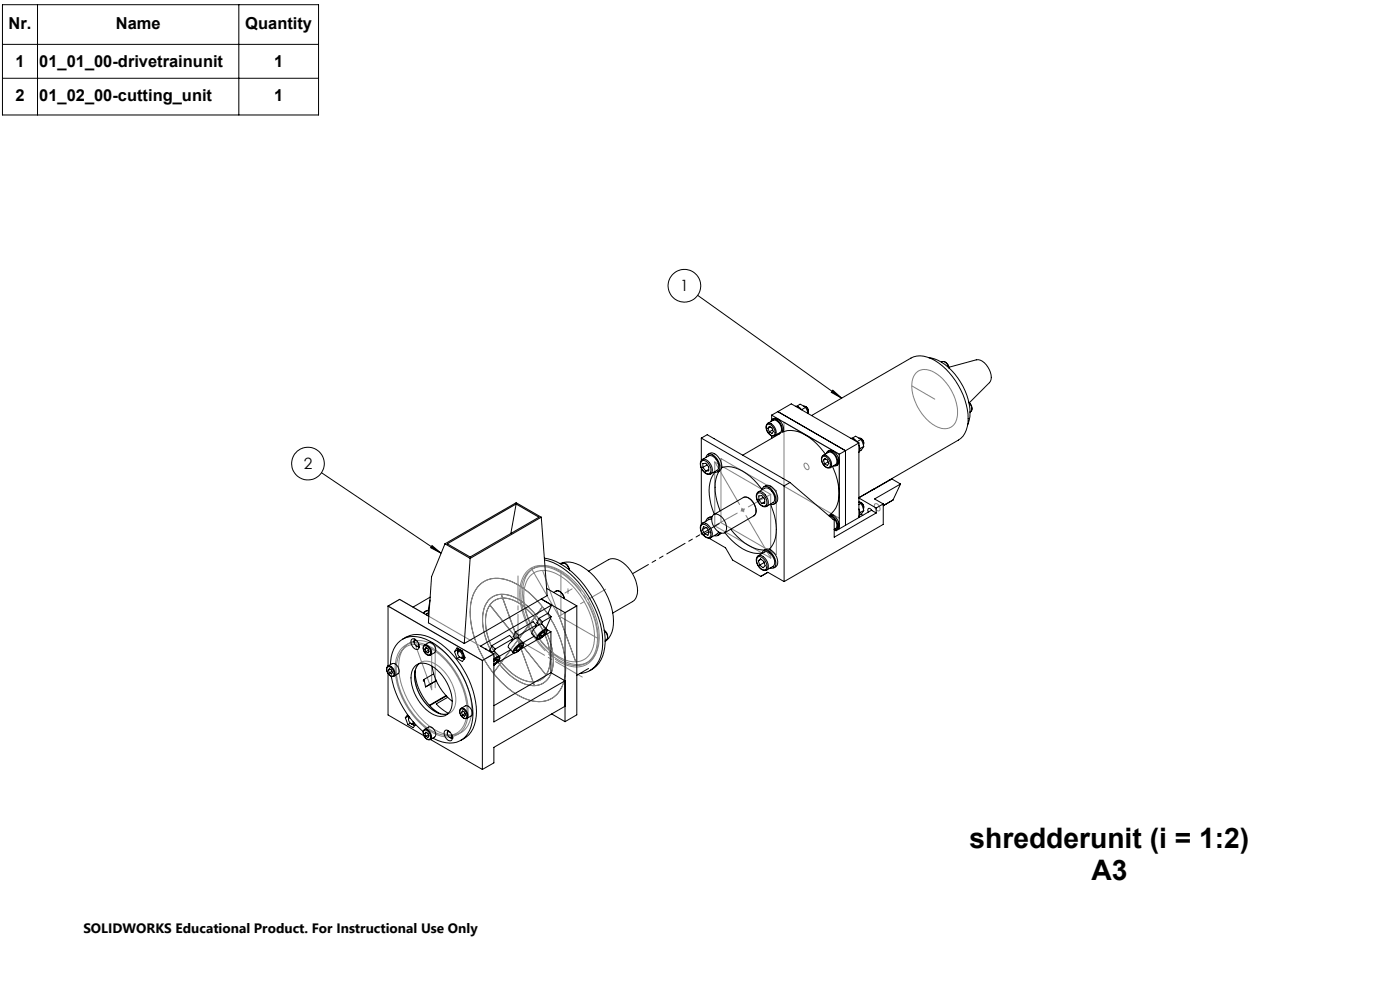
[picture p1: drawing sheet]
<svg xmlns="http://www.w3.org/2000/svg" width="420mm" height="297mm" viewBox="0 0 420 297" stroke-linecap="round" stroke-linejoin="round" font-family="sans-serif">
<defs><g id="words">
<g font-size="8.5">
<text x="290.8" y="254.3">shredderunit (i = 1:2)</text>
<text x="327.4" y="263.8">A3</text>
</g>
<g font-size="4.9">
<text x="2.6" y="8.7">Nr.</text>
<text x="34.7" y="8.7">Name</text>
<text x="73.6" y="8.7">Quantity</text>
<text x="4.6" y="20.2">1</text>
<text x="11.8" y="20.2">01_01_00-drivetrainunit</text>
<text x="82.2" y="20.2">1</text>
<text x="4.6" y="30.3">2</text>
<text x="11.8" y="30.3">01_02_00-cutting_unit</text>
<text x="82.2" y="30.3">1</text>
</g>
<g font-size="4.7">
<text x="204" y="87.3">1</text>
<text x="91.1" y="140.6">2</text>
</g>
<text font-size="4.1" x="25" y="279.6">SOLIDWORKS Educational Product. For Instructional Use Only</text>
</g></defs>
<g fill="none" stroke="#808080" stroke-width=".3">
<path d="M273.5 115.6l6.9 4M274.8 111.8a4.9 4.9 0 0 1 6.5 .5 14.4 14.4 0 0 1 5.8 13.1 3.9 3.9 0 0 1-6 2.5 14.3 14.3 0 0 1-7.3-14.1zM214.4 138.5l16.8 9.7v19l-16.8-9.6zM216.3 137.4l16.6 9.6v19.2l-16.6-9.6zM235.2 126.5l16.6 9.6v19.2l-16.6-9.6zM241.4 138.9a1.13 1.13 0 0 1 1.1 .6 1.13 1.13 0 0 1-.2 1.3 1.35 1.35 0 0 1-.9-1.9zM222.3 152.9h1M222.5 152.5l.7 .7M222.8 152.4v.9M223.2 152.5l-.7 .7M262.5 151a1.31 1.31 0 0 1 1.3 .7 1.31 1.31 0 0 1-.1 1.4 1.47 1.47 0 0 1-1.2-2.1zM143.7 175.5a8.5 8.5 0 0 1 10.1-1 30.3 30.3 0 0 1 14.5 17.6 19 19 0 0 1 0 14.2 7.8 7.8 0 0 1-10.3 3.3 28.5 28.5 0 0 1-14.6-15.5 22 22 0 0 1-1.4-15.9z"/>
<path d="M143.8 175.4a8.4 8.4 0 0 1 9.8-1 30.3 30.3 0 0 1 15 18.6 17.4 17.4 0 0 1-.6 13.8 7.8 7.8 0 0 1-10.2 2.7 28.7 28.7 0 0 1-14.5-15.7 21.1 21.1 0 0 1-1.2-15.8l.7-1.4zM146.7 179.7a6.4 6.4 0 0 1 7.9-.6 22.8 22.8 0 0 1 11.3 20.1 6.1 6.1 0 0 1-5.6 6.3 14.6 14.6 0 0 1-10.7-6.8 20.5 20.5 0 0 1-4.5-15.9l.5-1.4zM147 179.5a6.8 6.8 0 0 1 8-.2 22.9 22.9 0 0 1 10.9 20.4 5.9 5.9 0 0 1-6.8 5.7 18.1 18.1 0 0 1-11.4-9.6 18.2 18.2 0 0 1-2.4-13.8l1-1.8zM150.4 178.1l9.9 27.4M158.5 171.4a7.3 7.3 0 0 1 9-.1 24.9 24.9 0 0 1 11.7 21.2 6.6 6.6 0 0 1-6.4 7 15.6 15.6 0 0 1-10.8-6.7 23 23 0 0 1-5.5-17.5l.8-2.2zM159.1 172.5a6.7 6.7 0 0 1 8.3-.3 23 23 0 0 1 10.9 19.9 6 6 0 0 1-5.8 6.2 13.9 13.9 0 0 1-10-6 21.1 21.1 0 0 1-5.1-16.3l.8-2.1zM159.3 170.2l8.4 14.5M159.3 170.8a7.5 7.5 0 0 1 8.9 .2 24.9 24.9 0 0 1 11.5 21.3 6.6 6.6 0 0 1-5.7 6.8 13.6 13.6 0 0 1-10.1-5 24.4 24.4 0 0 1-7-18.4l.8-2.7zM162.8 171l9.9 27.3M168.3 171.1v13.3M170.4 176.5v1.4M171.6 176.5l-2.1 1.2"/>
<path d="M116.4 181.6l3.5-2 28.3 16.4-3.5 1.9zM120.5 194.3a6.6 6.6 0 0 1 8.3-.6 23.5 23.5 0 0 1 11.6 21 6.1 6.1 0 0 1-6.1 6.2 14.7 14.7 0 0 1-10.2-6.3 22.4 22.4 0 0 1-5.4-16.3l.6-2.2zM120.8 194.7a6.6 6.6 0 0 1 8.2-.5 22.7 22.7 0 0 1 11 20.3 5.8 5.8 0 0 1-7.4 5.7 19.2 19.2 0 0 1-11.5-10.8 15.8 15.8 0 0 1-1.2-13.4zM121.5 193.7a6.7 6.7 0 0 1 8.4-.6 23.5 23.5 0 0 1 11.5 21 6.1 6.1 0 0 1-6 6.2 15 15 0 0 1-10.6-6.7 21.4 21.4 0 0 1-4.9-16.7l.5-1.4zM124.5 193l5 13.7v-12.6M125.6 199a4.3 4.3 0 0 1 5.7 .5 13 13 0 0 1 5.2 12 3.6 3.6 0 0 1-5.6 1.9 13 13 0 0 1-6.3-12.5l.4-1.1zM130.6 193.5v12.6M147 181.3l16.8 21M147.4 180.8a6 6 0 0 1 7.5-.5 20.9 20.9 0 0 1 10.1 18.7 5.5 5.5 0 0 1-8.4 4.6 20.7 20.7 0 0 1-10.8-19l.4-1.8zM147.5 180.7a6.1 6.1 0 0 1 7.6-.3 20.7 20.7 0 0 1 9.9 18.7 5.5 5.5 0 0 1-8.2 4.6 20.5 20.5 0 0 1-11-19.3l.7-2.4zM162.7 181.9l-14.7 19.8M167.7 184.6l11.5 6.7"/>
</g>
<g fill="none" stroke="#000" stroke-width=".3">
<path d="M.7 1.4h94.9v33.1h-94.9zM.7 13.3h94.9M11.3 1.4v33.1M71.6 1.4v33.1M.7 23.5h94.9M209.3 88.5l43.2 30.8M249.8 116.9l2.7 2.4-3.1-1.7zM278.7 107.2a13.9 13.9 0 0 1 9.4 7.3 15.4 15.4 0 0 1 2.4 12.4l-.2 .4M282.4 108.5l.2-.1a1.97 1.97 0 0 1 2.1 1.8M283.1 108.3a2.22 2.22 0 0 1 1.6 2.1M284.7 110.1l8.2-2.3a4 4 0 0 1 3.9 3 3.5 3.5 0 0 1 0 3.9l-6 6M210.4 138.3a1.37 1.37 0 0 1 2.1 .6l.8 1.5a1.07 1.07 0 0 1-.4 1.5 1.07 1.07 0 0 1-1.4-.3l-1.2-1.6-.1-1.2z"/>
<path d="M210.4 131.3l1.8-1 24.8 14.3M210.4 131.3l24.8 14.3M210.4 131.3v6.7M210.7 137.7a2.86 2.86 0 0 0 1 4.2l.6 .3 .9-.1M210.7 137.7l1.9-1.1a2.9 2.9 0 0 1 3 3.3l-.3 .9-2.1 1.3M210.7 137.7a2.9 2.9 0 0 1 3 3.3l-.5 1.1M211.8 137.1a1.25 1.25 0 0 1 2.1-.8 4.1 4.1 0 0 1 1.9 4.6 1.1 1.1 0 0 1-1.5 .5M212.1 139.3l-1.2 .8M212.3 136.2l.6-.3a2.93 2.93 0 0 1 3.3 2.3 2.17 2.17 0 0 1-.8 3.2M230.1 127.3a1.62 1.62 0 0 1 2.2 1.4l.1 .3a1.13 1.13 0 0 1-.3 1.5 2.2 2.2 0 0 1-2.2-2.4zM230.3 126.9l1.6-.9a2.43 2.43 0 0 1 2.1 3.6l-1.6 1a2.53 2.53 0 0 0-1.5-3.8zM230.4 126.9a2.38 2.38 0 0 0 1.1 3.7h.9"/>
<path d="M230.4 128.4l.4 1M230.4 128.4l.4-.6 .8 .5 .4 1-.4 .6-.8-.5M231.1 127.9l-.7 .5M231.2 126.4a1.19 1.19 0 0 1 1.1-.9 1.19 1.19 0 0 1 1.1 .6l.8 1.1a2.66 2.66 0 0 1 .3 2.5M231.5 124.4l20.3 11.7M231.5 124.4v1.5M231.5 130.6v.8M231.7 125.7a1.73 1.73 0 0 1 2.5 .7l.4 .6a2.66 2.66 0 0 1 .3 2.5 8.1 8.1 0 0 1 7.8 1.6 20.5 20.5 0 0 1 4.9 5M231.8 128.8l-1 .6M233.4 130l.4 .1M233.4 123.4l-1.9 1M233.4 123.4l20.2 11.7"/>
<path d="M233.4 123.4l4-2.4 20.3 11.7M234.1 129.9l-11.3 6.5M238.6 121.7h.1a2.18 2.18 0 0 1 1.8 1.1M239 121.7l1-.6 1.7 1M241 121.7l.6 .1M241.6 121.8a1.55 1.55 0 0 1 .8 2M241.6 121.8l.7 .6 .2 .9M241.7 122.1l.7 1.8M241.7 122.1l-1.2 .7M243.5 124.5l29.8-17.2a7.7 7.7 0 0 1 8.3 1.5 22 22 0 0 1 8.8 17.9 6.6 6.6 0 0 1-2.9 5.2l-29.8 17.3 9.8-5.7 2.7 1.6M246.6 136.8l.4-.3a2.42 2.42 0 0 1 2 3.7 2.46 2.46 0 0 1-2.4-3.4zM246.7 136.9a1.62 1.62 0 0 1 2.2 1.4l.2 .3a1.13 1.13 0 0 1-.4 1.4 2.23 2.23 0 0 1-2-3.1z"/>
<path d="M246.9 136.5l1.6-.9a2.43 2.43 0 0 1 2.1 3.6l-1.5 1M247 138l.4 1M247 138l.4-.6 .8 .5 .4 1-.4 .6-.8-.5M247.7 137.5l-.7 .5M247.9 136a1.19 1.19 0 0 1 1-.9 1.19 1.19 0 0 1 1.1 .6l.9 1.1a1.94 1.94 0 0 1-.2 2.8h-.7M248.3 135.3a1.73 1.73 0 0 1 2.6 .7l.3 .6a1.97 1.97 0 0 1-.4 3M248.4 138.4l-1 .6M249.7 139.8a15 15 0 0 1 1 12.5l-1.6 1.8a3.2 3.2 0 0 1 2.3 4.3l-.6 .3M251.8 136.1v22.4M253.6 135.1l-1.8 1M253.6 135.1v22.3M255.2 131.3h.1a2.18 2.18 0 0 1 1.8 1.1"/>
<path d="M255.7 131.3l.9-.6 1.7 1M257.6 131.3l.6 .1M257.7 133.3l.1 .3a2.18 2.18 0 0 1-.1 2M257.7 132.7l-4.1 2.4M257.7 132.7v22.4M258.2 131.4l.4 .3a1.52 1.52 0 0 1 .4 1.6M258.2 131.4l.7 .6 .2 .9M258.3 131.7l.8 2.1M258.3 131.7l-1.2 .7M259.1 133.8l-.8 1.2-.4 .2M259.1 133.8l-1.1 .7M290.6 120.5a1.93 1.93 0 0 1 .6 2.8"/>
<path d="M290.7 120.6a1.93 1.93 0 0 1 .5 2.7l-.2 .1M96.4 141.7l35.9 24.1M154.8 151.1l-1.6 8.8M162.4 155l-21.4 12.4M162.4 155l1.7 23.5-24.8 14.4M162.4 155l-7.6-4.3-21.3 12.3M210.4 159.4v.6l.5 .3M210.4 140.3v16.8M210.5 157.3a2.07 2.07 0 0 1 2.5 1.7 1.54 1.54 0 0 1-.2 2 2.66 2.66 0 0 1-2.6-3.1zM210.7 156.8a2.82 2.82 0 0 0 1 4.2l.6 .3 .9-.2M210.7 156.8a2.52 2.52 0 0 1 2.9 2.4 1.43 1.43 0 0 1-.4 1.9l2-1.1 .3-.6M210.7 158.7l.7 1.3"/>
<path d="M210.7 158.7l.4-.9 1 .4 .6 1.3-.3 .9-1-.4M210.9 140.1v-1.2l.8-.1 .9 1.1v1.2l-.9 .1M210.9 140.1l.8 1.1M211.8 158.1l-1.1 .6M212.6 140.7l-.9 .5M212.7 159.3l-1.3 .7M213.5 155.7h-.8l-2 1.1M213.5 155.3a1.17 1.17 0 0 0-1.7 .9M213.6 154.8l-1.3 .5M214.1 154.3a2.43 2.43 0 0 1 2.9 1.2l.4 .7a2.8 2.8 0 0 1 0 3.4 2.35 2.35 0 0 1-2.9-1.3 3.3 3.3 0 0 1-.4-4zM214.2 154.2l8.8-5.1a3.2 3.2 0 0 1 3.6 2.7 2.16 2.16 0 0 1-.4 2.8l-8.9 5.1M214.5 141.5a9.8 9.8 0 0 0-1.5 8.3l1.3 4.3"/>
<path d="M215.7 141.2a11.3 11.3 0 0 0-.6 9l.9 2.9M215.9 159.6a1.17 1.17 0 0 1-1.6 .9M216.3 159.8l-.9 .7M216.5 140.2a8.1 8.1 0 0 1 7.4 1.8 20 20 0 0 1 4.7 4.7M216.6 140.1l-.1 .2M217.5 159.6a14.7 14.7 0 0 0 9.7 6.3l1.4-.2M219.2 158.6a14.3 14.3 0 0 0 9.8 6.2h.4M227.2 148.1a1.34 1.34 0 0 1 2.1 .5l.7 1.5a1.07 1.07 0 0 1-.2 1.4 1.07 1.07 0 0 1-1.5-.1l-1.1-1.6-.2-.9zM227.5 147.5a2.73 2.73 0 0 0 .7 3.8l.9 .6 .9-.1M227.5 147.4a2.8 2.8 0 0 1 3 2.7 1.49 1.49 0 0 1-.5 1.7M227.5 147.4l1.9-1.1a2.8 2.8 0 0 1 3 2.7 1.5 1.5 0 0 1-.5 1.6l-1.9 1.2M227.6 149.8v-1.2l.9-.1 .9 1.1v1.2l-.9 .1"/>
<path d="M227.6 149.8l.9 1.1M228.6 146.8a1.25 1.25 0 0 1 2-.8 4.2 4.2 0 0 1 2 4.6 1.16 1.16 0 0 1-1.5 .5M229 149l-1.4 .8M229.2 145.9l.6-.4a3.5 3.5 0 0 1 3.5 3.7 1.62 1.62 0 0 1-1.1 1.9M229.4 150.4l-.9 .5M231.1 151.1a16.2 16.2 0 0 1 1.2 11.1l-1.5 2.4M235.2 145.6v28.7M237 144.6l-1.8 1M237 144.6l13.3 11.3v5.1l12.6-7.3M248.7 154.3a3.3 3.3 0 0 1 2.3 4.3l-.5 .3M248.8 154.7a2.74 2.74 0 0 1 2.1 3.5l-.6 .5M250.5 158.9l.4 .1"/>
<path d="M257.7 152.5l.1 .2a2.18 2.18 0 0 1-.1 2.1M257.7 149.3l5.2 3M258.2 150.6l-.5-.1 .6 .4M258.2 150.6l.4 .2a1.52 1.52 0 0 1 .4 1.7M258.2 150.6l.7 .6 .2 .9M258.3 150.9l.8 2.1M258.3 150.9l-.6 .3M258.3 154.2l-.4 .2M258.3 154.1l.5 .3M259.1 153l-.8 1.2M259.1 153l-1.1 .7M261.5 153a.69 .69 0 0 0-.4-.6 .69 .69 0 0 0-.7 .2l.1 .9"/>
<path d="M261.5 153l-10.7 6.1-.5-.4M261.5 153l1.4 .7M262.1 146.6l-.6 .3M262.9 152.3v1.4M265 151l-2.1 1.3M265 151v6.2l-29.8 17.1M265 151.5l2.9-1.6zM267.4 143.6l-.8 .4M270.2 145.1l-7.8 4.4 2.6 1.5M270.2 145.1l-2.3 4.8M129 179.8l-.5 2.8v2M129 179l-5.1 3"/>
<path d="M129.6 163.5l2.7 2.3-3.1-1.7zM133.5 163l7.5 4.4M133.5 163l-4 9.8-1 13.9 10.8 6.2M134.2 163l20.6-11.9 6.9 3.9-20.7 11.9zM141 167.4l-1.7 25.5M163.3 167.3a19.6 19.6 0 0 1 12 8.1 27.2 27.2 0 0 1 6.1 18.7 8.2 8.2 0 0 1-4.4 6.9M163.4 167.8a22.1 22.1 0 0 1 13.2 10.9 24.5 24.5 0 0 1 3.8 17.2 7.1 7.1 0 0 1-6.4 6M164 176.4l9 5.2M166.8 177.2a2.33 2.33 0 0 1 2.5 2.3M166.8 177.2a2.27 2.27 0 0 1 2.5 2.2M166.8 177.2l-.7 .3M168.1 168.9a7 7 0 0 1 7 1.2 20.9 20.9 0 0 1 8.9 17.2 6.4 6.4 0 0 1-2.5 5"/>
<path d="M168.3 169l.4-.2a1.96 1.96 0 0 1 2.1 1.9M169.2 168.7a2.31 2.31 0 0 1 1.7 2.1M176.6 171.2l5.9-3.5a5.3 5.3 0 0 1 6 2.4 9.9 9.9 0 0 1 2.5 8.6l-.7 1.2-.5 .4-6 3.4M212.7 161.3l5 2.9 2.1 3.6 8.4 5 2.2-1.3 4.8 2.8M227.3 166.6l2.1-1.2a2.84 2.84 0 0 1 3 3.1v.5l-.5 .8-1.9 1a2.71 2.71 0 0 1-3.1-2.6v-.9zM227.4 166.9a2.4 2.4 0 0 1 2.6 2.4l-.1 1.2a1.53 1.53 0 0 1-2.4-1l-.2-.3a2.03 2.03 0 0 1 .1-2.3zM227.5 166.5h.1M227.5 166.5a2.63 2.63 0 0 1 2.9 2.5 1.61 1.61 0 0 1-.4 1.8M227.5 168.1l.4 1.3M227.5 168.1l.6-.6 1.1 .8 .4 1.3-.7 .5-1-.7M228.3 167.6l-.8 .5M228.6 165.9a1.25 1.25 0 0 1 2-.8 4.3 4.3 0 0 1 2 4.7 1.26 1.26 0 0 1-1.5 .4"/>
<path d="M229.2 165l.5-.3a2.85 2.85 0 0 1 3.3 2.3 2.17 2.17 0 0 1-.8 3.2M229.3 168.6l-1.4 .8M116.2 200a1.43 1.43 0 0 1 1.9 1.4 .87 .87 0 0 1-.4 1.2 1.98 1.98 0 0 1-1.5-2.6zM116.4 199.6a1.99 1.99 0 0 0 1.7 3.1v-.1M116.4 199.6l1.3-.7a2 2 0 0 1 1.7 3l-1.3 .8M116.4 199.6a2 2 0 0 1 1.7 3.1M116.4 181.6l3.5-2 8.8 5.1M116.4 181.6l28.3 16.3M116.4 181.6v18M117.1 199.2a8.1 8.1 0 0 1 4.8-8.1 10.7 10.7 0 0 1 9.5 2.6 27.2 27.2 0 0 1 10.4 21.6 7.4 7.4 0 0 1-5.8 7.3 10.7 10.7 0 0 1-6.2-1.4M120.8 191.6a8 8 0 0 1 9.1-.1 26.9 26.9 0 0 1 13 23.2 8 8 0 0 1-4.6 7.2M123.4 191.7a1.4 1.4 0 0 1 2.1 1 1.37 1.37 0 0 1-.3 2 2.33 2.33 0 0 1-1.8-3z"/>
<path d="M124.2 192.4l.2 .7 .6 .5 .4 .1 .2-.7M124.3 199.9a3.8 3.8 0 0 1 5.2-.3 13 13 0 0 1 5.9 12.6 3.4 3.4 0 0 1-5 2.1 12.8 12.8 0 0 1-6.9-13zM124.3 191.5v.3M124.5 191.6l-.3 .8M124.5 191.6h.1M125 193.6l.8 .2M125.1 192.1l-.7-.2-.2 .5M125.5 193.8l.3 .2M125.7 198.9a6.6 6.6 0 0 0-.8 6.9 12.4 12.4 0 0 0 7.4 8.2h2.1M125.7 193.8h.1M127.2 193.7a1.43 1.43 0 0 1 1.9 1.3 .96 .96 0 0 1-.2 1.2 1.86 1.86 0 0 1-1.7-2.5zM127.4 193.3a1.92 1.92 0 0 0-.1 2.1 1.92 1.92 0 0 0 1.8 .9"/>
<path d="M127.4 193.3l1.2-.7a2.03 2.03 0 0 1 1.8 3l-1.3 .7a2 2 0 0 0-1.7-3zM127.5 194.6l.3 .7M127.5 194.6l.3-.5 .6 .3 .3 .9-.3 .4-.6-.4M128 194.2l-.5 .4M128.5 182.9a1.58 1.58 0 0 0-1.5 .9M128.5 183a1.35 1.35 0 0 0-1.3 .9M128.5 183.7l-.5 .2v.4M128.5 184.3l-.3 .2M128.6 194.9l-.8 .4M129.6 199.7a16 16 0 0 0 6.1 10.4M136.3 195.3l.8-1.1 1.6 .9 .8 2-.8 1.2-1.6-1M136.3 195.3l.8 2"/>
<path d="M137.3 195.8l.2-.8a1.46 1.46 0 0 1 1.3 2.2l-.8-.2M137.3 194.6l-.1 .6M137.3 194.7l-1 .6M137.3 195.5a1 1 0 0 1 1.2 .3 1 1 0 0 1 0 1.2l-.8-.2-.4-.7zM137.5 194.4l-.2 .9M137.9 196.9l-.8 .4M138.1 194.7l-.6 .3M138.5 197.2l.8 .3M139 197.6h.2M139.4 196.8l-.6 .4M144.7 197.9v32.7M145.7 194.6l.2 .1"/>
<path d="M146.9 194.8l.6 .6M147.4 195.5l1-.3 1.5 1.6M147.6 193.5l1 1M147.6 193.5l-.7 1.4M148.2 197.8l.8-.6 .9-.1-.3 .9-1.4 1.4 .7-.6M148.2 199h.1M148.2 198.2l.6-.6h.6l-.3 .7M148.2 196v20.4l21.3-12.4-4.2-2.4M148.2 196l-3.5 1.9M148.6 194.5l-.4 .7M148.6 197.8l.5 .5M149.1 198.3l-.9 .7"/>
<path d="M149.9 196.8l-.1 .8-.9 1.2M149.9 196.8h-.7l-1 .7M153.2 194.7l-3.4 2M153.8 191.4l-5.2 3.1M153.8 191.4l-.2 .7M153.8 191.4l-.9-1-5.3 3.1M153.9 190.7l.7 .6M154 195.5h.1M154.3 195.7l-5.4 3.1M154.6 189.4l1 1M154.6 189.4l-.6 1.4M154.8 194.2l1.3-1.1 .9-.1a3.2 3.2 0 0 1-2.8 2.5l.1-.5z"/>
<path d="M154.9 194.6l.4 .3M155.6 190.4l-.3 .7M155.7 193.7l.4 .5M156 194.7l-1.3 .9-.7-.1M156.1 194.2l.4-.7-.6 .1-.9 .7-.3 .7 .6-.1M156.1 194.2l-.8 .7M157 192.7a1.91 1.91 0 0 1-1 2M157 192.7h.1M157 192.7l-1.5-1.5a3.7 3.7 0 0 0-3 2.8l1.5 1.5M157 192.7a3.6 3.6 0 0 0-3 2.8M160.3 190.7l-3.4 1.9M160.9 187.4l-5.3 3"/>
<path d="M160.9 187.4l-.3 .6M160.9 187.4l-1-1.1-5.3 3.1M161 186.6l.6 .7M161.4 191.6l-5.4 3.1M161.7 185.3l1 1.1M161.7 185.3l-.6 1.4M162 190l.9-.8a.9 .9 0 0 1 1.1-.3 3.6 3.6 0 0 1-2.6 2.6l-.1-.4zM162.2 190.2l.4 .5M162.7 186.4l-.3 .6M163.1 189.5l.3 .4M163.3 190.4a2.09 2.09 0 0 1-2.3 1M163.4 189.9l-.8 .8"/>
<path d="M163.4 189.9v-.6l-.7 .3-.8 .9v.5l.7-.3M164 188.6v.8l-.7 1M164 188.6l-1.4-1.5a3.6 3.6 0 0 0-3 2.8l1.4 1.5M164 188.6a3.6 3.6 0 0 0-3 2.8M164.1 188.7l1.2 .6M165.3 189.3l-2.2 1.3M165.3 189.3v12.3M165.3 184.8l-2.6 1.6M165.3 184.8l-1.5 3.5M165.3 184.8l-.9-1-2.7 1.5M165.5 181.3l-3.1-1.8 7.1 4.1M165.5 181.3l-21.4 12.3 4.1 2.4"/>
<path d="M165.5 181.3l-1.1 2.5M169.5 183.6v32.7M173 181.6l-3.5 2M173 181.6v32.6l-3.5 2.1M181.3 188.9a2.01 2.01 0 0 1 .6 2.8M181.3 189a2.02 2.02 0 0 1 .6 2.8l-.4 .2M116.4 201.8v12.5l10.8 6.2M116.5 200.9l.3 .7M116.5 200.9l.3-.5 .6 .4 .3 .8-.3 .4-.6-.4M117.1 200.6l-.6 .3M117.4 202.7a28.8 28.8 0 0 0 9.6 16.5M117.6 201.2l-.8 .4"/>
<path d="M121.6 215.1l.8-.5 .2 .6M121.6 215.1l.8 2.1M122.3 214.2l-.7 .9M122.6 215.6l.2 .7 .5 .5 .5 .1 .2-.6M122.6 214.6v.5M122.8 214.8l-.2 .8M122.9 215.1l-.3 .5M123.1 216.7l-.7 .5M123.3 216.8l.1 .1M123.5 216.9l.9 .6M123.7 217l.8 .3M124.3 216.7l-.3 .3-.6-.1"/>
<path d="M124.4 216.8l-.4 .2M124.6 200.9a15.4 15.4 0 0 0 7.5 13M124.7 217.1l-.7 1-1.6-.9M127.1 203.9l-.1 .1M127.2 203.6l-.2 .5M127.2 203.6l.5 2.3 3.2-1.9-3.2 1.8M127.3 218.9a1.8 1.8 0 0 1 1.6 2.6 1.78 1.78 0 0 1-1.6-2.6zM127.4 218.6a1.96 1.96 0 0 0-.1 2.1 1.96 1.96 0 0 0 1.8 .9M127.4 218.6l1.2-.7a2.05 2.05 0 0 1 1.8 3l-1.3 .7M127.4 218.6a2 2 0 0 1 1.7 3M127.5 219.8l.3 .9M127.5 219.8l.3-.4 .6 .4 .3 .8-.3 .4-.6-.3"/>
<path d="M128 219.6l-.5 .2M130.1 202l-2.9 1.6M133.6 218.9a2.14 2.14 0 0 1 1.9 3 2.01 2.01 0 0 1-2.1-2.8zM133.8 208.5l-5 2.9M133.9 208.6l-5 2.9M134.2 219.8l.2 .7 .5 .5h.5l.2-.6M134.3 209l-3.4 2 1.5 1.4 2.1 1.4M134.3 218.9v.3M134.5 219l-.3 .8M134.5 219h-.1M135 219.5l-.6-.2-.2 .5M138.1 212.7a1.71 1.71 0 0 1 2 2.2l-.2 .2a1.43 1.43 0 0 1-1.9-1.4z"/>
<path d="M138.3 212.3a1.9 1.9 0 0 0-.1 2.1 1.9 1.9 0 0 0 1.9 .9M138.3 212.3l1.3-.7a2 2 0 0 1 1.7 3l-1.2 .7M138.3 212.3a1.99 1.99 0 0 1 1.8 3M138.4 213.5l.3 .8M138.4 213.5l.3-.4 .6 .3 .4 .8-.4 .5-.6-.4M139 213.2l-.6 .3M139.5 213.9l-.8 .4M165.3 201.6l-17.1 9.9M165.5 214l4 2.3M169.5 211.7l-21.3 12.3v4.6l-3.5 2M176.6 200.3l-3.6 2.1M128.6 220.2l-.8 .5"/>
<path d="M129.1 221.6l15.6 9M134.9 221l.8 .2M135.5 221.2l.2 .2M135.7 221.2h.1"/>
<circle cx="205.3" cy="85.6" r="4.9"/>
<circle cx="92.4" cy="138.9" r="4.9"/>
</g>
<path d="M156.4 174.2a6.5 6.5 0 0 1 9.4-4.1 25 25 0 0 1 13.1 16.9 12.2 12.2 0 0 1-1.7 11.2 7.4 7.4 0 0 1-9 .4 25.4 25.4 0 0 1-12.2-22.3l.4-2.1" fill="none" stroke="#808080" stroke-width=".3" stroke-dasharray="30.5 1.3 1.3 1.3" stroke-dashoffset="7.5" stroke-linecap="butt"/>
<path d="M214.4 157.5l16.8-9.4M155.4 191.8v-19.2" fill="none" stroke="#808080" stroke-width=".3" stroke-dasharray="30.5 1.3 1.3 1.3" stroke-dashoffset="22.8"/>
<path d="M214.4 138.4l16.8 28.8" fill="none" stroke="#808080" stroke-width=".3" stroke-dasharray="30.5 1.3 1.3 1.3" stroke-dashoffset="15.7"/>
<path d="M167.7 184.7l14-8.1" fill="none" stroke="#808080" stroke-width=".3" stroke-dasharray="30.5 1.3 1.3 1.3" stroke-dashoffset="24.3"/>
<path d="M155.4 191.8l19.3 11.1" fill="none" stroke="#808080" stroke-width=".3" stroke-dasharray="30.5 1.3 1.3 1.3" stroke-dashoffset="21.2"/>
<path d="M129.6 163.5l2.7 2.3-3.1-1.7zM249.8 116.9l2.7 2.4-3.1-1.7z" fill="#000"/>
<path d="M226.2 154.6l.4-.4 .2-1.1M226.8 153.1a4.2 4.2 0 0 0-3.5-4.1l-.3 .1" fill="none" stroke="#000" stroke-width=".3" stroke-dasharray="6.3 1.3 1.3 1.3 1.3 1.3"/>
<path d="M215.8 156.9l-26 15" fill="none" stroke="#000" stroke-width=".3" stroke-dasharray="6.3 1.3 1.3 1.3 1.3 1.3" stroke-dashoffset=".9"/>
<use href="#words"/>
</svg>
